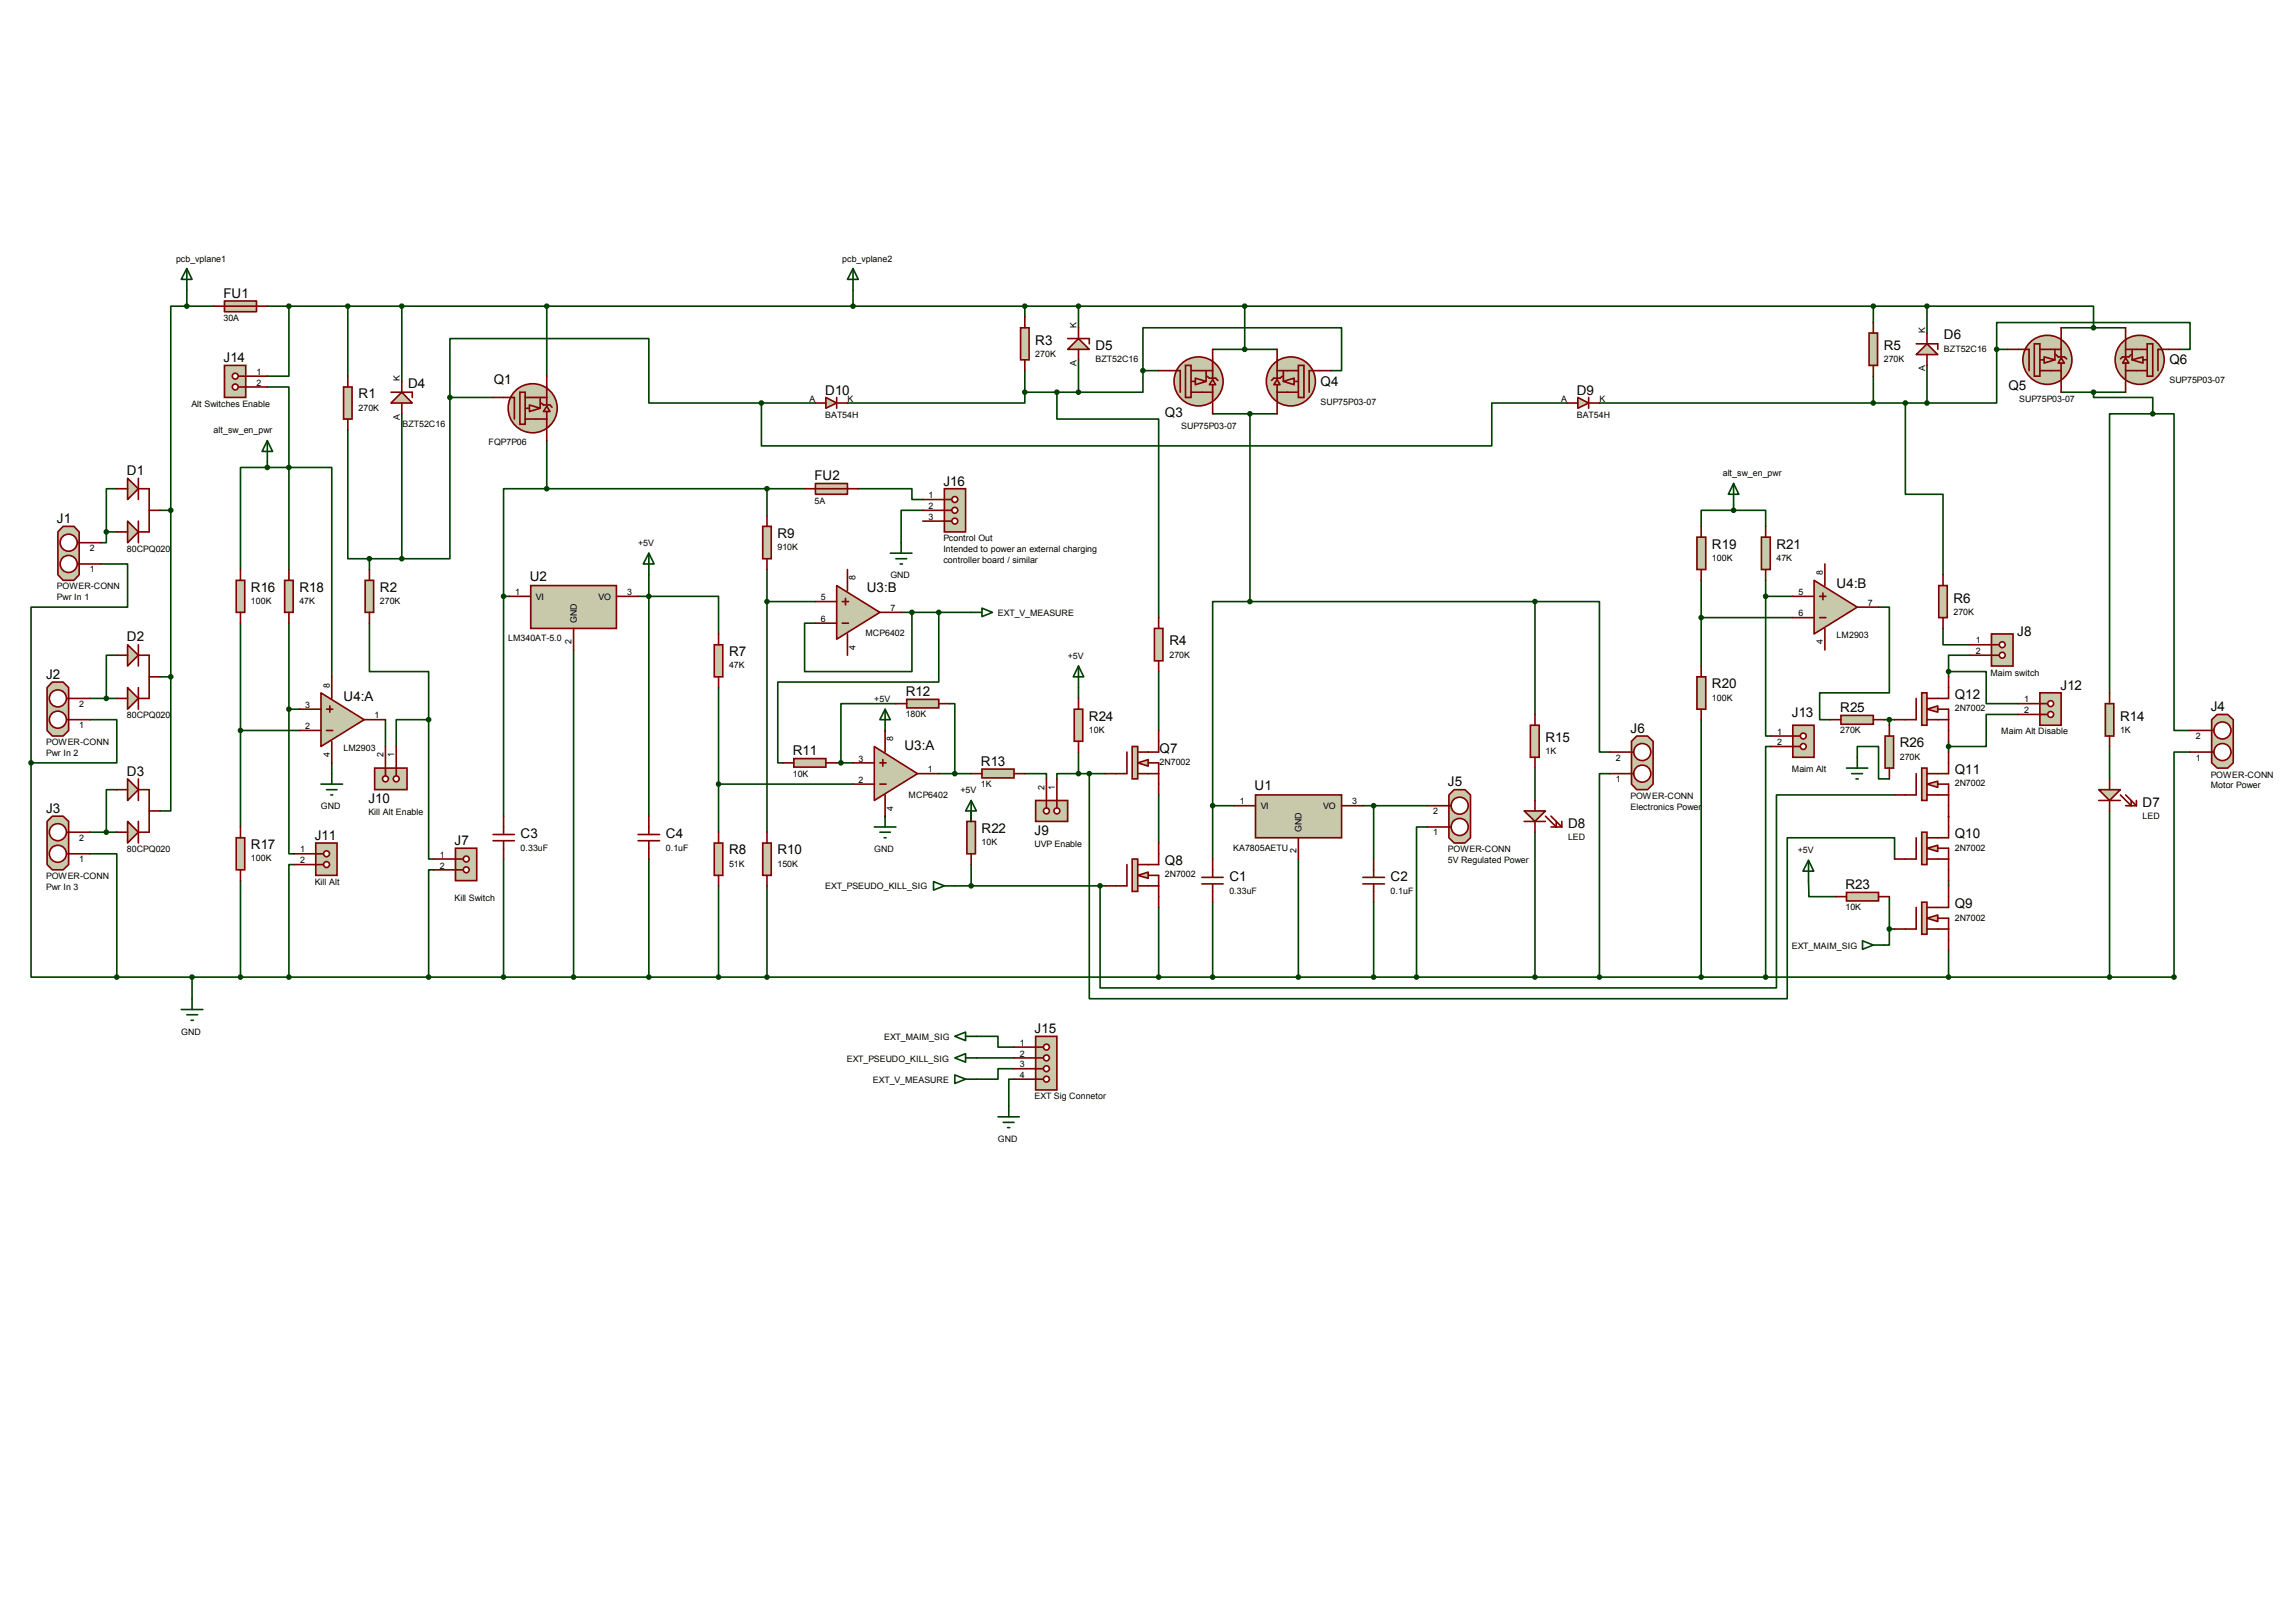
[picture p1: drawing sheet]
<svg xmlns="http://www.w3.org/2000/svg" width="297mm" height="210mm" viewBox="0 0 297 210" stroke-linecap="round" stroke-linejoin="round" font-family="sans-serif">
<defs><g id="words">
<g font-size="1.7">
<text x="28.9" y="38.5">FU1</text>
<text x="28.9" y="46.9">J14</text>
<text x="133.9" y="44.6">R3</text>
<text x="141.7" y="45.3">D5</text>
<text x="243.7" y="45.3">R5</text>
<text x="251.5" y="43.9">D6</text>
<text x="280.7" y="47.2">Q6</text>
<text x="46.4" y="51.6">R1</text>
<text x="52.8" y="50.2">D4</text>
<text x="63.9" y="49.7">Q1</text>
<text x="106.8" y="51.1">D10</text>
<text x="150.7" y="53.9">Q3</text>
<text x="170.9" y="49.9">Q4</text>
<text x="204" y="51.1">D9</text>
<text x="259.8" y="50.5">Q5</text>
<text x="16.4" y="61.5">D1</text>
<text x="105.4" y="62.1">FU2</text>
<text x="122" y="62.9">J16</text>
<text x="7.4" y="67.7">J1</text>
<text x="100.6" y="69.6">R9</text>
<text x="221.5" y="71">R19</text>
<text x="229.8" y="71">R21</text>
<text x="32.5" y="76.6">R16</text>
<text x="38.7" y="76.6">R18</text>
<text x="49.1" y="76.6">R2</text>
<text x="68.5" y="75.2">U2</text>
<text x="112.1" y="76.6">U3:B</text>
<text x="237.6" y="76.1">U4:B</text>
<text x="252.7" y="78">R6</text>
<text x="16.4" y="83">D2</text>
<text x="151.3" y="83.5">R4</text>
<text x="261" y="82.3">J8</text>
<text x="6" y="87.9">J2</text>
<text x="94.3" y="84.9">R7</text>
<text x="221.5" y="89.1">R20</text>
<text x="266.6" y="89.3">J12</text>
<text x="44.4" y="90.7">U4:A</text>
<text x="117.2" y="90.1">R12</text>
<text x="140.9" y="93.3">R24</text>
<text x="210.9" y="94.8">J6</text>
<text x="231.8" y="92.8">J13</text>
<text x="238.1" y="92.2">R25</text>
<text x="252.9" y="90.5">Q12</text>
<text x="274.3" y="93.3">R14</text>
<text x="286" y="92">J4</text>
<text x="16.4" y="100.4">D3</text>
<text x="102.6" y="97.7">R11</text>
<text x="117" y="97.1">U3:A</text>
<text x="126.9" y="99.1">R13</text>
<text x="150" y="97.4">Q7</text>
<text x="187.3" y="101.8">J5</text>
<text x="199.9" y="96.1">R15</text>
<text x="245.8" y="96.7">R26</text>
<text x="252.9" y="100.2">Q11</text>
<text x="6" y="105.2">J3</text>
<text x="47.7" y="103.9">J10</text>
<text x="127" y="107.8">R22</text>
<text x="162.3" y="102.3">U1</text>
<text x="202.9" y="107.1">D8</text>
<text x="277.2" y="104.4">D7</text>
<text x="32.5" y="109.9">R17</text>
<text x="40.7" y="108.7">J11</text>
<text x="58.8" y="109.4">J7</text>
<text x="67.3" y="108.5">C3</text>
<text x="86.1" y="108.5">C4</text>
<text x="94.3" y="110.6">R8</text>
<text x="100.6" y="110.6">R10</text>
<text x="133.9" y="108">J9</text>
<text x="150.7" y="112">Q8</text>
<text x="252.9" y="108.5">Q10</text>
<text x="159" y="114">C1</text>
<text x="179.9" y="114">C2</text>
<text x="238.8" y="115.1">R23</text>
<text x="252.9" y="117.6">Q9</text>
<text x="133.9" y="133.7">J15</text>
</g>
<g font-size="1.1">
<text x="22.8" y="33.9">pcb_vplane1</text>
<text x="109" y="33.9">pcb_vplane2</text>
<text x="28.9" y="41.5">30A</text>
<text x="133.9" y="46.2">270K</text>
<text x="139.3" y="47.3" transform="rotate(-90 139.3 47.3)">A</text>
<text x="139.3" y="42.4" transform="rotate(-90 139.3 42.4)">K</text>
<text x="141.7" y="46.9">BZT52C16</text>
<text x="243.7" y="46.9">270K</text>
<text x="249" y="43.1" transform="rotate(-90 249 43.1)">K</text>
<text x="251.5" y="45.5">BZT52C16</text>
<text x="24.8" y="52.7">Alt Switches Enable</text>
<text x="33.2" y="48.5">1</text>
<text x="33.2" y="49.9">2</text>
<text x="46.4" y="53.1">270K</text>
<text x="51.7" y="49.4" transform="rotate(-90 51.7 49.4)">K</text>
<text x="104.7" y="52">A</text>
<text x="109.6" y="52">K</text>
<text x="170.9" y="52.4">SUP75P03-07</text>
<text x="202" y="52">A</text>
<text x="206.9" y="52">K</text>
<text x="249" y="48" transform="rotate(-90 249 48)">A</text>
<text x="261.2" y="52">SUP75P03-07</text>
<text x="280.7" y="49.6">SUP75P03-07</text>
<text x="27.6" y="56.1">alt_sw_en_pwr</text>
<text x="51.7" y="54.3" transform="rotate(-90 51.7 54.3)">A</text>
<text x="52.1" y="55.2">BZT52C16</text>
<text x="63.2" y="57.6">FQP7P06</text>
<text x="106.8" y="54.1">BAT54H</text>
<text x="152.8" y="55.5">SUP75P03-07</text>
<text x="204" y="54.1">BAT54H</text>
<text x="105.4" y="65.2">5A</text>
<text x="120.1" y="64.5">1</text>
<text x="120.1" y="65.9">2</text>
<text x="222.9" y="61.6">alt_sw_en_pwr</text>
<text x="11.6" y="71.3">2</text>
<text x="16.4" y="71.4">80CPQ020</text>
<text x="82.5" y="70.7">+5V</text>
<text x="100.6" y="71.2">910K</text>
<text x="120.1" y="67.3">3</text>
<text x="122" y="70">Pcontrol Out</text>
<text x="122" y="71.4">Intended to power an external charging</text>
<text x="7.4" y="76.3">POWER-CONN</text>
<text x="7.4" y="77.7">Pwr In 1</text>
<text x="11.6" y="74.1">1</text>
<text x="66.6" y="77">1</text>
<text x="69.3" y="77.6">VI</text>
<text x="77.4" y="77.6">VO</text>
<text x="81.1" y="77">3</text>
<text x="106.2" y="77.7">5</text>
<text x="110.7" y="75.1" transform="rotate(-90 110.7 75.1)">8</text>
<text x="115.2" y="74.8">GND</text>
<text x="122" y="72.8">controller board / similar</text>
<text x="221.5" y="72.6">100K</text>
<text x="229.8" y="72.6">47K</text>
<text x="232.7" y="77">5</text>
<text x="235.8" y="74.4" transform="rotate(-90 235.8 74.4)">8</text>
<text x="32.5" y="78.1">100K</text>
<text x="38.7" y="78.1">47K</text>
<text x="49.1" y="78.1">270K</text>
<text x="65.7" y="83">LM340AT-5.0</text>
<text x="74" y="83.4" transform="rotate(-90 74 83.4)">2</text>
<text x="74.6" y="80.6" transform="rotate(-90 74.6 80.6)">GND</text>
<text x="106.2" y="80.5">6</text>
<text x="112" y="82.3">MCP6402</text>
<text x="115.2" y="79.1">7</text>
<text x="129.1" y="79.7">EXT_V_MEASURE</text>
<text x="232.7" y="79.8">6</text>
<text x="235.8" y="83.4" transform="rotate(-90 235.8 83.4)">4</text>
<text x="237.6" y="82.5">LM2903</text>
<text x="241.6" y="78.4">7</text>
<text x="252.7" y="79.5">270K</text>
<text x="255.6" y="83.3">1</text>
<text x="42.7" y="89" transform="rotate(-90 42.7 89)">8</text>
<text x="94.3" y="86.5">47K</text>
<text x="110.7" y="84.1" transform="rotate(-90 110.7 84.1)">4</text>
<text x="138.1" y="85.3">+5V</text>
<text x="151.3" y="85.1">270K</text>
<text x="255.6" y="84.6">2</text>
<text x="257.5" y="87.4">Maim switch</text>
<text x="10.2" y="94.2">1</text>
<text x="10.2" y="91.5">2</text>
<text x="16.4" y="93">80CPQ020</text>
<text x="39.5" y="91.6">3</text>
<text x="39.5" y="94.4">2</text>
<text x="48.5" y="93">1</text>
<text x="113.1" y="90.8">+5V</text>
<text x="115.6" y="95.9" transform="rotate(-90 115.6 95.9)">8</text>
<text x="117.2" y="92.8">180K</text>
<text x="140.9" y="94.8">10K</text>
<text x="221.5" y="90.7">100K</text>
<text x="229.9" y="95.1">1</text>
<text x="238.1" y="94.9">270K</text>
<text x="252.9" y="92.1">2N7002</text>
<text x="258.9" y="95">Maim Alt Disable</text>
<text x="261.9" y="90.9">1</text>
<text x="261.9" y="92.3">2</text>
<text x="274.3" y="94.8">1K</text>
<text x="284.1" y="95.6">2</text>
<text x="6" y="96.4">POWER-CONN</text>
<text x="6" y="97.8">Pwr In 2</text>
<text x="42.7" y="98" transform="rotate(-90 42.7 98)">4</text>
<text x="44.4" y="97.2">LM2903</text>
<text x="49.6" y="98" transform="rotate(-90 49.6 98)">2</text>
<text x="51" y="98" transform="rotate(-90 51 98)">1</text>
<text x="102.6" y="100.5">10K</text>
<text x="111.1" y="98.6">3</text>
<text x="111.1" y="101.3">2</text>
<text x="120.1" y="99.9">1</text>
<text x="126.9" y="101.9">1K</text>
<text x="150" y="99">2N7002</text>
<text x="199.9" y="97.6">1K</text>
<text x="209" y="101.2">1</text>
<text x="209" y="98.4">2</text>
<text x="229.9" y="96.4">2</text>
<text x="231.8" y="99.9">Maim Alt</text>
<text x="245.8" y="98.3">270K</text>
<text x="252.9" y="101.8">2N7002</text>
<text x="284.1" y="98.4">1</text>
<text x="286" y="100.6">POWER-CONN</text>
<text x="41.5" y="104.7">GND</text>
<text x="47.7" y="105.5">Kill Alt Enable</text>
<text x="115.6" y="104.9" transform="rotate(-90 115.6 104.9)">4</text>
<text x="117.6" y="103.3">MCP6402</text>
<text x="124.2" y="102.7">+5V</text>
<text x="135.1" y="102.2" transform="rotate(-90 135.1 102.2)">2</text>
<text x="136.5" y="102.2" transform="rotate(-90 136.5 102.2)">1</text>
<text x="160.4" y="104.1">1</text>
<text x="163.1" y="104.7">VI</text>
<text x="168.4" y="107.7" transform="rotate(-90 168.4 107.7)">GND</text>
<text x="171.2" y="104.7">VO</text>
<text x="174.9" y="104.1">3</text>
<text x="185.4" y="105.4">2</text>
<text x="210.9" y="103.4">POWER-CONN</text>
<text x="210.9" y="104.8">Electronics Power</text>
<text x="277.2" y="106">LED</text>
<text x="286" y="102">Motor Power</text>
<text x="6" y="113.8">POWER-CONN</text>
<text x="10.2" y="111.6">1</text>
<text x="10.2" y="108.8">2</text>
<text x="16.4" y="110.3">80CPQ020</text>
<text x="32.5" y="111.5">100K</text>
<text x="38.8" y="110.3">1</text>
<text x="38.8" y="111.7">2</text>
<text x="56.9" y="111">1</text>
<text x="56.9" y="112.4">2</text>
<text x="67.3" y="110.1">0.33uF</text>
<text x="86.1" y="110.1">0.1uF</text>
<text x="94.3" y="112.2">51K</text>
<text x="100.6" y="112.2">150K</text>
<text x="113.1" y="110.2">GND</text>
<text x="127" y="109.4">10K</text>
<text x="133.9" y="109.6">UVP Enable</text>
<text x="150.7" y="113.5">2N7002</text>
<text x="159.6" y="110.1">KA7805AETU</text>
<text x="167.7" y="110.4" transform="rotate(-90 167.7 110.4)">2</text>
<text x="185.4" y="108.1">1</text>
<text x="187.3" y="110.3">POWER-CONN</text>
<text x="187.3" y="111.7">5V Regulated Power</text>
<text x="202.9" y="108.7">LED</text>
<text x="232.6" y="110.4">+5V</text>
<text x="252.9" y="110.1">2N7002</text>
<text x="6" y="115.2">Pwr In 3</text>
<text x="40.7" y="114.5">Kill Alt</text>
<text x="58.8" y="116.5">Kill Switch</text>
<text x="106.8" y="115.1">EXT_PSEUDO_KILL_SIG</text>
<text x="159" y="115.7">0.33uF</text>
<text x="179.9" y="115.7">0.1uF</text>
<text x="238.8" y="117.8">10K</text>
<text x="252.9" y="119.1">2N7002</text>
<text x="231.8" y="122.8">EXT_MAIM_SIG</text>
<text x="23.4" y="133.9">GND</text>
<text x="109.6" y="137.4">EXT_PSEUDO_KILL_SIG</text>
<text x="114.4" y="134.6">EXT_MAIM_SIG</text>
<text x="131.9" y="135.3">1</text>
<text x="131.9" y="136.7">2</text>
<text x="112.9" y="140.1">EXT_V_MEASURE</text>
<text x="131.9" y="138.1">3</text>
<text x="131.9" y="139.5">4</text>
<text x="133.9" y="142.3">EXT Sig Connetor</text>
<text x="129.1" y="147.8">GND</text>
</g>
</g></defs>
<g fill="none" stroke="#004000" stroke-width=".21">
<path d="M24.2 39.6h-2.1v26.4M24.2 39.6h3.4M24.2 37.5v2.1M34.6 39.6h214.7M37.4 39.6v9.1h-2.8M45 39.6v9.1M52 39.6v9.8M70.7 39.6v9.1M110.4 37.5v2.1M132.6 39.6v1.4M139.5 39.6v2.8M161 39.6v5.6"/>
<path d="M242.4 39.6v2.1M249.3 39.6h21.5v2.8M249.3 39.6v3.5M34.6 50.1h2.8v10.4M34.6 59.8v.7M45 55.6v16.7h2.8M52 53.6v18.7M58.2 51.4v20.9h-6.2M58.2 51.4v-7.6h25.7v8.4h14.6M58.2 51.4h5.6M70.7 57v6.2M98.5 52.2v5.5h94.5v-5.5h9.7"/>
<path d="M98.5 52.2h7M132.6 50.8v1.4h-23M132.6 48v2.8M132.6 50.8h6.9M136.7 50.8v3.4h13.2v25.7M139.5 46.6v4.2M147.9 48v-5.6h25.7v5.6h-1.4M147.9 48v2.8h-8.4M147.9 48h2M156.9 45.2h8.3M156.9 53.6h8.3M161.7 53.6v24.3"/>
<path d="M206.9 52.2h42.4M242.4 48.7v3.5M246.5 52.2v11.8h4.9v10.4M249.3 47.3v4.9M258.3 45.2v-3.5h25v3.5h-1.3M258.3 45.2v7h-9M258.3 45.2h1.4M266.7 42.4h8.3M266.7 50.8h8.3M270.8 50.8v.6h7.7v2.2M278.5 53.6h-5.6v36.1M278.5 53.6h2.8v40.9h2"/>
<path d="M13 73h3.5v5.6h-12.5v20.1M13.8 68.8v1.4h-.8M13.8 68.8h1.3M15.1 63.2h-1.3v5.6M20.7 66h1.4M22.1 66v21.6M34.6 60.5h-3.5v13.2M34.6 60.5h2.8M37.4 60.5h5.5v27.1M37.4 60.5v13.2M47.8 72.3v1.4M47.8 72.3h4.2"/>
<path d="M65.1 77.2h.8M65.1 77.2v28.4M70.7 63.2h-5.6v14M70.7 63.2h33.4M82.5 77.2h10.5v4.8M83.9 74.4v31.2M99.2 63.2v3.6M99.2 73.7v34M99.2 77.9h6.3M111 63.2h7v1.4h1.4M116.6 79.2h9M118 79.2v7.7h-13.9v-6.3h1.4"/>
<path d="M119.4 66h-2.8v4.2M121.5 79.2v9.1h-20.9v10.4h.7M161.7 77.9h-4.8v26.4M161.7 77.9h36.9M198.6 77.9h8.3v19.4h1.4M198.6 77.9v14.6M220.1 75.1v11.1M220.1 79.9h11.8M224.3 66h-4.2v2.1M224.3 66h4.1v2.1M224.3 65.4v.6M228.4 77.2v18h.7"/>
<path d="M228.4 77.2h3.5M228.4 75.1v2.1M243 78.6h1.4v11.1h-9v3.4h1.4M4 98.7v27.7h11.1M11.6 93.1h3.5v5.6h-11.1M11.6 90.4h3.5M15.1 84.8h-1.3v5.6M20.7 87.6h1.4M22.1 87.6v17.3h-1.4M31.1 80.6v26.4M31.1 94.5h7.7M37.4 91.8v18.7h.7"/>
<path d="M37.4 80.6v11.2M37.4 91.8h1.4M42.9 98.7v1.4M47.8 80.6v6.3h7.7v6.2M49.9 93.1v3.5M55.5 93.1v18.1h.6M55.5 93.1h-4.2v3.5M74.2 84.1v42.3M93 89v18.7M108.2 98.7h2.2M114.5 94.5h.1M115.9 91.1h-7.1v7.6"/>
<path d="M122.8 91.1h.7v9M139.5 89v1.4M139.5 97.3v2.8M149.9 86.9v7.6M198.6 99.4v4.2M220.1 93.1v33.3M229.1 96.6h-.7v29.8M240.3 98v-1.4h2.7v4.2h1.4M243.8 93.1h1.3M244.4 93.1v.8M251.4 81.3v2.1h3.4M252.1 86.9h4.9v4.2h4.1"/>
<path d="M252.1 86.9v.7M252.1 95.9v1.4M254.8 84.8h-2.7v2.1M261.1 92.5h-4.1v4.1h-4.9M272.9 96.6v4.2M283.3 97.3h-2v29.1h-266.2M11.6 110.5h3.5v15.9M11.6 107.7h3.5M15.1 102.2h-1.3v5.5M31.1 114v12.4M38.1 111.9h-.7v14.5M56.1 112.6h-.6v13.8"/>
<path d="M65.1 111.2v15.2M83.9 111.2v15.2M93 114.6v11.8M93 101.5h17.4M99.2 114.6v11.8M114.5 105.6h.1M121.5 100.1h4.1M123.5 114.6h19.5M125.6 104.9v1.4M125.6 111.9v2.7M132.6 100.1h2.8v.7M139.5 100.1h-2.8v.7"/>
<path d="M139.5 100.1h3.5M140.9 100.1v29.1h90.3v-20.8h13.9v2.8M149.9 102.9v6.2M149.9 117.4v9M156.9 104.3h2.7M156.9 104.3v6.9M156.9 116.8v9.6M168 111.2v15.2M176.3 104.3h8.4M177.7 104.3v6.9M177.7 116.8v9.6M184.7 107h-1.4v19.4"/>
<path d="M198.6 107.7v18.7M208.3 100.1h-1.4v26.3M234 114.1v1.9h3.5M244.4 116v4.2M245.1 102.9h-15.3v24.9h-87.5v-13.2M252.1 105.6h.1M252.1 114v.6M272.9 104.9v21.5M23.4 130.6h2.8M24.2 131.3h1.4M24.7 132h.3M24.8 126.4v4.2"/>
<path d="M126.3 134.1h2.8v1.4h2.1M126.3 136.9h4.9M131.2 138.3h-2.1v1.4h-2.8M131.2 139.7h-.7v3.4M244.4 120.2v2.1h-.6M244.4 120.2h.7M252.1 123v3.4"/>
</g>
<path d="M149.3 81.3h1.1v4.2h-1.1z" fill="#c8c8aa"/>
<path d="M149.9 79.9v1.4M149.3 81.3h1.1v4.2h-1.1zM149.9 85.5v1.4" fill="none" stroke="#800000" stroke-width=".21"/>
<path d="M272.4 91.1h1.1v4.1h-1.1z" fill="#c8c8aa"/>
<path d="M272.4 91.1h1.1v4.1h-1.1zM272.9 89.7v1.4M272.9 95.2v1.4" fill="none" stroke="#800000" stroke-width=".21"/>
<path d="M271.5 102.2h2.8l-1.4 1.4z" fill="#c8c8aa"/>
<path d="M271.5 102.2h2.8l-1.4 1.4zM271.5 103.6h2.8M272.9 100.8v1.4M272.9 103.6v1.3M274.3 102.9l1.4 1.4v-.7M275 102.9l1.4 1.4M275 104.3h1.4M276.4 103.6v.7" fill="none" stroke="#800000" stroke-width=".21"/>
<path d="M132 42.4h1.1v4.2h-1.1z" fill="#c8c8aa"/>
<path d="M132 42.4h1.1v4.2h-1.1zM132.6 41v1.4M132.6 46.6v1.4" fill="none" stroke="#800000" stroke-width=".21"/>
<path d="M29 38.9h4.2v1.4h-4.2z" fill="#c8c8aa"/>
<path d="M27.6 39.6h7M29 38.9h4.2v1.4h-4.2z" fill="none" stroke="#800000" stroke-width=".21"/>
<circle cx="22.1" cy="66" r=".26" fill="#004000"/>
<circle cx="22.1" cy="66" r=".26" fill="none" stroke="#004000" stroke-width=".21"/>
<path d="M241.8 43.1h1.1v4.2h-1.1z" fill="#c8c8aa"/>
<path d="M241.8 43.1h1.1v4.2h-1.1zM242.4 41.7v1.4M242.4 47.3v1.4" fill="none" stroke="#800000" stroke-width=".21"/>
<path d="M250.8 75.8h1.1v4.1h-1.1z" fill="#c8c8aa"/>
<path d="M250.8 75.8h1.1v4.1h-1.1zM251.4 74.4v1.4M251.4 79.9v1.4" fill="none" stroke="#800000" stroke-width=".21"/>
<path d="M257.6 82h2.8v4.2h-2.8z" fill="#c8c8aa"/>
<path d="M257.6 82h2.8v4.2h-2.8zM257.6 83.4h1" fill="none" stroke="#800000" stroke-width=".21"/>
<circle cx="259" cy="83.4" r=".38" fill="#fff"/>
<g fill="none" stroke="#800000" stroke-width=".21">
<path d="M257.6 84.8h1"/>
<circle cx="259" cy="83.4" r=".38"/>
</g>
<circle cx="259" cy="84.8" r=".38" fill="#fff"/>
<g fill="none" stroke="#800000" stroke-width=".21">
<path d="M254.8 83.4h2.8M254.8 84.8h2.8"/>
<circle cx="259" cy="84.8" r=".38"/>
</g>
<circle cx="242.4" cy="39.6" r=".26" fill="#004000"/>
<circle cx="242.4" cy="39.6" r=".26" fill="none" stroke="#004000" stroke-width=".21"/>
<circle cx="272.9" cy="126.5" r=".26" fill="#004000"/>
<circle cx="272.9" cy="126.5" r=".26" fill="none" stroke="#004000" stroke-width=".21"/>
<circle cx="278.5" cy="53.6" r=".26" fill="#004000"/>
<circle cx="278.5" cy="53.6" r=".26" fill="none" stroke="#004000" stroke-width=".21"/>
<circle cx="281.3" cy="126.5" r=".26" fill="#004000"/>
<circle cx="281.3" cy="126.5" r=".26" fill="none" stroke="#004000" stroke-width=".21"/>
<circle cx="264.9" cy="46.6" r="3.2" fill="#c8c8aa"/>
<circle cx="264.9" cy="46.6" r="3.2" fill="none" stroke="#800000" stroke-width=".21"/>
<path d="M264.5 46.2l1.3 .4-1.3 .4z" fill="#c8c8aa"/>
<path d="M264.5 46.2l1.3 .4-1.3 .4z" fill="none" stroke="#800000" stroke-width=".21"/>
<path d="M263.2 44.5h.7v4.2h-.7z" fill="#c8c8aa"/>
<path d="M261.1 45.2h1.4v2.8M263.2 44.5h.7v4.2h-.7zM263.9 45.2h2.8M263.9 48h2.8M263.9 46.6h.6M265.8 45.2v1.4" fill="none" stroke="#800000" stroke-width=".21"/>
<path d="M266.7 46.3l.4 .7h-.8z" fill="#c8c8aa"/>
<path d="M259.7 45.2h1.4M266 45.9l.3 .3h.8l.3 .2M266.7 46.3l.4 .7h-.8zM266.7 42.4v3.8M266.7 47v2.2M266.7 49.4v1.4" fill="none" stroke="#800000" stroke-width=".21"/>
<circle cx="276.8" cy="46.6" r="3.2" fill="#c8c8aa"/>
<circle cx="276.8" cy="46.6" r="3.2" fill="none" stroke="#800000" stroke-width=".21"/>
<path d="M275.8 46.6l1.4-.4v.8z" fill="#c8c8aa"/>
<path d="M275.8 46.6l1.4-.4v.8z" fill="none" stroke="#800000" stroke-width=".21"/>
<path d="M277.8 44.5h.7v4.2h-.7z" fill="#c8c8aa"/>
<path d="M275 45.2h2.8M275 48h2.8M275.8 45.2v1.4M277.2 46.6h.6M277.8 44.5h.7v4.2h-.7zM280.6 45.2h-1.4v2.8" fill="none" stroke="#800000" stroke-width=".21"/>
<path d="M275 46.3l.4 .7h-.8z" fill="#c8c8aa"/>
<path d="M275 46.3l.4 .7h-.8zM275 42.4v3.8M275 47v2.2M275 49.4v1.4M275.7 45.9l-.3 .3h-.8l-.3 .2M280.6 45.2h1.4" fill="none" stroke="#800000" stroke-width=".21"/>
<circle cx="167" cy="49.4" r="3.2" fill="#c8c8aa"/>
<circle cx="167" cy="49.4" r="3.2" fill="none" stroke="#800000" stroke-width=".21"/>
<path d="M166 49.4l1.4-.5v.9z" fill="#c8c8aa"/>
<path d="M166 49.4l1.4-.5v.9z" fill="none" stroke="#800000" stroke-width=".21"/>
<path d="M168 47.3h.7v4.1h-.7z" fill="#c8c8aa"/>
<path d="M165.2 48h2.8M165.2 50.8h2.8M166 48v1.4M167.4 49.4h.6M168 47.3h.7v4.1h-.7zM170.8 48h-1.4v2.8" fill="none" stroke="#800000" stroke-width=".21"/>
<path d="M165.2 49.1l.4 .7h-.8z" fill="#c8c8aa"/>
<path d="M165.2 49.1l.4 .7h-.8zM165.2 45.2v3.7M165.2 49.8v2.2M165.2 52.2v1.4M165.9 48.7l-.3 .2h-.8l-.3 .3M170.8 48h1.4" fill="none" stroke="#800000" stroke-width=".21"/>
<circle cx="155.1" cy="49.4" r="3.2" fill="#c8c8aa"/>
<circle cx="155.1" cy="49.4" r="3.2" fill="none" stroke="#800000" stroke-width=".21"/>
<path d="M154.6 48.9l1.4 .5-1.4 .4z" fill="#c8c8aa"/>
<path d="M154.6 48.9l1.4 .5-1.4 .4z" fill="none" stroke="#800000" stroke-width=".21"/>
<path d="M153.4 47.3h.7v4.1h-.7z" fill="#c8c8aa"/>
<path d="M151.3 48h1.4v2.8M153.4 47.3h.7v4.1h-.7zM154.1 48h2.8M154.1 50.8h2.8M154.1 49.4h.5M156 48v1.4" fill="none" stroke="#800000" stroke-width=".21"/>
<path d="M156.9 49.1l.4 .7h-.8z" fill="#c8c8aa"/>
<path d="M149.9 48h1.4M156.2 48.7l.3 .2h.8l.3 .3M156.9 49.1l.4 .7h-.8zM156.9 45.2v3.7M156.9 49.8v2.2M156.9 52.2v1.4" fill="none" stroke="#800000" stroke-width=".21"/>
<circle cx="132.6" cy="39.6" r=".26" fill="#004000"/>
<circle cx="132.6" cy="39.6" r=".26" fill="none" stroke="#004000" stroke-width=".21"/>
<circle cx="147.9" cy="48" r=".26" fill="#004000"/>
<circle cx="147.9" cy="48" r=".26" fill="none" stroke="#004000" stroke-width=".21"/>
<circle cx="258.3" cy="45.2" r=".26" fill="#004000"/>
<circle cx="258.3" cy="45.2" r=".26" fill="none" stroke="#004000" stroke-width=".21"/>
<circle cx="13.8" cy="68.8" r=".26" fill="#004000"/>
<circle cx="13.8" cy="68.8" r=".26" fill="none" stroke="#004000" stroke-width=".21"/>
<path d="M16.5 61.9l1.4 1.3-1.4 1.4z" fill="#c8c8aa"/>
<path d="M16.5 61.9l1.4 1.3-1.4 1.4zM17.9 61.9v2.7" fill="none" stroke="#800000" stroke-width=".21"/>
<path d="M16.5 67.4l1.4 1.4-1.4 1.4z" fill="#c8c8aa"/>
<path d="M15.1 68.8h1.4M15.1 63.2h1.4M16.5 67.4l1.4 1.4-1.4 1.4zM17.9 67.4v2.8M17.9 63.2h1.4v5.6h-1.4M19.3 66h1.4" fill="none" stroke="#800000" stroke-width=".21"/>
<path d="M16.5 83.4l1.4 1.4-1.4 1.4z" fill="#c8c8aa"/>
<path d="M16.5 83.4l1.4 1.4-1.4 1.4zM17.9 83.4v2.8" fill="none" stroke="#800000" stroke-width=".21"/>
<path d="M16.5 89l1.4 1.4-1.4 1.4z" fill="#c8c8aa"/>
<path d="M15.1 90.4h1.4M15.1 84.8h1.4M16.5 89l1.4 1.4-1.4 1.4zM17.9 89v2.8M17.9 84.8h1.4v5.6h-1.4M19.3 87.6h1.4" fill="none" stroke="#800000" stroke-width=".21"/>
<circle cx="13.8" cy="90.4" r=".26" fill="#004000"/>
<circle cx="13.8" cy="90.4" r=".26" fill="none" stroke="#004000" stroke-width=".21"/>
<path d="M147.2 98.7l1.3-.4v.8z" fill="#c8c8aa"/>
<path d="M147.2 98.7l1.3-.4v.8z" fill="none" stroke="#800000" stroke-width=".21"/>
<path d="M146.5 96.6h.7v4.2h-.7z" fill="#c8c8aa"/>
<path d="M145.8 97.3v2.8h-2.8M146.5 96.6h.7v4.2h-.7zM148.5 98.7h1.4v4.2M149.9 94.5v2.8h-2.7M147.2 100.1h2.7" fill="none" stroke="#800000" stroke-width=".21"/>
<circle cx="161" cy="45.2" r=".26" fill="#004000"/>
<circle cx="161" cy="45.2" r=".26" fill="none" stroke="#004000" stroke-width=".21"/>
<circle cx="270.8" cy="42.4" r=".26" fill="#004000"/>
<circle cx="270.8" cy="42.4" r=".26" fill="none" stroke="#004000" stroke-width=".21"/>
<circle cx="270.8" cy="50.8" r=".26" fill="#004000"/>
<circle cx="270.8" cy="50.8" r=".26" fill="none" stroke="#004000" stroke-width=".21"/>
<circle cx="24.8" cy="126.5" r=".26" fill="#004000"/>
<circle cx="24.8" cy="126.5" r=".26" fill="none" stroke="#004000" stroke-width=".21"/>
<circle cx="136.7" cy="50.8" r=".26" fill="#004000"/>
<circle cx="136.7" cy="50.8" r=".26" fill="none" stroke="#004000" stroke-width=".21"/>
<circle cx="246.5" cy="52.2" r=".26" fill="#004000"/>
<circle cx="246.5" cy="52.2" r=".26" fill="none" stroke="#004000" stroke-width=".21"/>
<path d="M16.5 100.8l1.4 1.4-1.4 1.4z" fill="#c8c8aa"/>
<path d="M16.5 100.8l1.4 1.4-1.4 1.4zM17.9 100.8v2.8" fill="none" stroke="#800000" stroke-width=".21"/>
<path d="M16.5 106.3l1.4 1.4-1.4 1.4z" fill="#c8c8aa"/>
<path d="M15.1 107.7h1.4M15.1 102.2h1.4M16.5 106.3l1.4 1.4-1.4 1.4zM17.9 106.3v2.8M17.9 102.2h1.4v5.5h-1.4M19.3 104.9h1.4" fill="none" stroke="#800000" stroke-width=".21"/>
<circle cx="22.1" cy="87.6" r=".26" fill="#004000"/>
<circle cx="22.1" cy="87.6" r=".26" fill="none" stroke="#004000" stroke-width=".21"/>
<circle cx="13.8" cy="107.7" r=".26" fill="#004000"/>
<circle cx="13.8" cy="107.7" r=".26" fill="none" stroke="#004000" stroke-width=".21"/>
<circle cx="15.1" cy="126.5" r=".26" fill="#004000"/>
<circle cx="15.1" cy="126.5" r=".26" fill="none" stroke="#004000" stroke-width=".21"/>
<path d="M68.7 75.8h11.1v5.5h-11.1z" fill="#c8c8aa"/>
<path d="M65.9 77.2h2.8M68.7 75.8h11.1v5.5h-11.1zM79.8 77.2h2.7M74.2 81.3v2.8" fill="none" stroke="#800000" stroke-width=".21"/>
<circle cx="74.2" cy="126.5" r=".26" fill="#004000"/>
<circle cx="74.2" cy="126.5" r=".26" fill="none" stroke="#004000" stroke-width=".21"/>
<path d="M63.8 108.8h2.7M63.8 108h2.7M65.1 105.6v2.4M65.1 108.8v2.4M82.5 108.8h2.8M82.5 108h2.8M83.9 105.6v2.4M83.9 108.8v2.4" fill="none" stroke="#800000" stroke-width=".21"/>
<circle cx="83.9" cy="126.5" r=".26" fill="#004000"/>
<circle cx="83.9" cy="126.5" r=".26" fill="none" stroke="#004000" stroke-width=".21"/>
<circle cx="83.9" cy="77.2" r=".26" fill="#004000"/>
<circle cx="83.9" cy="77.2" r=".26" fill="none" stroke="#004000" stroke-width=".21"/>
<circle cx="93" cy="126.5" r=".26" fill="#004000"/>
<circle cx="93" cy="126.5" r=".26" fill="none" stroke="#004000" stroke-width=".21"/>
<circle cx="99.2" cy="126.5" r=".26" fill="#004000"/>
<g fill="none" stroke="#004000" stroke-width=".21">
<path d="M83.9 71.6l.7 1.4h-1.4zM83.9 71.6v2.8M114.5 91.8l.7 1.3h-1.4zM114.5 91.8v2.7M113.1 107h2.8M113.8 107.7h1.4M114.4 108.4h.2M114.5 105.6v1.4"/>
<circle cx="99.2" cy="126.5" r=".26"/>
</g>
<path d="M92.4 109.1h1.1v4.2h-1.1z" fill="#c8c8aa"/>
<path d="M92.4 109.1h1.1v4.2h-1.1zM93 107.7v1.4M93 113.3v1.3" fill="none" stroke="#800000" stroke-width=".21"/>
<path d="M92.4 83.4h1.1v4.2h-1.1z" fill="#c8c8aa"/>
<path d="M92.4 83.4h1.1v4.2h-1.1zM93 82v1.4M93 87.6v1.4" fill="none" stroke="#800000" stroke-width=".21"/>
<path d="M98.7 109.1h1.1v4.2h-1.1z" fill="#c8c8aa"/>
<path d="M98.7 109.1h1.1v4.2h-1.1zM99.2 107.7v1.4M99.2 113.3v1.3" fill="none" stroke="#800000" stroke-width=".21"/>
<path d="M98.7 68.1h1.1v4.2h-1.1z" fill="#c8c8aa"/>
<path d="M98.7 68.1h1.1v4.2h-1.1zM99.2 66.8v1.3M99.2 72.3v1.4" fill="none" stroke="#800000" stroke-width=".21"/>
<path d="M134 103.6h4.1v2.7h-4.1z" fill="#c8c8aa"/>
<path d="M134 103.6h4.1v2.7h-4.1zM136.7 103.6v1" fill="none" stroke="#800000" stroke-width=".21"/>
<circle cx="136.7" cy="104.9" r=".38" fill="#fff"/>
<g fill="none" stroke="#800000" stroke-width=".21">
<path d="M135.4 103.6v1"/>
<circle cx="136.7" cy="104.9" r=".38"/>
</g>
<circle cx="135.4" cy="104.9" r=".38" fill="#fff"/>
<g fill="none" stroke="#800000" stroke-width=".21">
<path d="M135.4 100.8v2.8M136.7 100.8v2.8"/>
<circle cx="135.4" cy="104.9" r=".38"/>
</g>
<circle cx="68.9" cy="52.8" r="3.2" fill="#c8c8aa"/>
<circle cx="68.9" cy="52.8" r="3.2" fill="none" stroke="#800000" stroke-width=".21"/>
<path d="M68.5 52.4l1.4 .4-1.4 .5z" fill="#c8c8aa"/>
<path d="M68.5 52.4l1.4 .4-1.4 .5z" fill="none" stroke="#800000" stroke-width=".21"/>
<path d="M67.3 50.8h.6v4.1h-.6z" fill="#c8c8aa"/>
<path d="M65.1 51.4h1.4v2.8M67.3 50.8h.6v4.1h-.6zM67.9 51.4h2.8M67.9 54.2h2.8M67.9 52.8h.6M69.9 51.4v1.4" fill="none" stroke="#800000" stroke-width=".21"/>
<path d="M70.7 52.6l.5 .7h-.9z" fill="#c8c8aa"/>
<path d="M63.8 51.4h1.3M70 52.2l.3 .2h.9l.2 .3M70.7 52.6l.5 .7h-.9zM70.7 48.7v3.7M70.7 53.3v2.2M70.7 55.6v1.4" fill="none" stroke="#800000" stroke-width=".21"/>
<path d="M44.4 50.1h1.1v4.1h-1.1z" fill="#c8c8aa"/>
<path d="M44.4 50.1h1.1v4.1h-1.1zM45 48.7v1.4M45 54.2v1.4" fill="none" stroke="#800000" stroke-width=".21"/>
<path d="M47.2 75.1h1.1v4.1h-1.1z" fill="#c8c8aa"/>
<path d="M47.2 75.1h1.1v4.1h-1.1zM47.8 73.7v1.4M47.8 79.2v1.4" fill="none" stroke="#800000" stroke-width=".21"/>
<circle cx="45" cy="39.6" r=".26" fill="#004000"/>
<circle cx="45" cy="39.6" r=".26" fill="none" stroke="#004000" stroke-width=".21"/>
<circle cx="47.8" cy="72.3" r=".26" fill="#004000"/>
<circle cx="47.8" cy="72.3" r=".26" fill="none" stroke="#004000" stroke-width=".21"/>
<path d="M58.9 109.8h2.8v4.2h-2.8z" fill="#c8c8aa"/>
<path d="M58.9 109.8h2.8v4.2h-2.8zM58.9 111.2h1" fill="none" stroke="#800000" stroke-width=".21"/>
<circle cx="60.3" cy="111.2" r=".38" fill="#fff"/>
<g fill="none" stroke="#800000" stroke-width=".21">
<path d="M58.9 112.6h1"/>
<circle cx="60.3" cy="111.2" r=".38"/>
</g>
<circle cx="60.3" cy="112.6" r=".38" fill="#fff"/>
<g fill="none" stroke="#800000" stroke-width=".21">
<path d="M56.1 111.2h2.8M56.1 112.6h2.8"/>
<circle cx="60.3" cy="112.6" r=".38"/>
</g>
<circle cx="55.5" cy="126.5" r=".26" fill="#004000"/>
<circle cx="55.5" cy="126.5" r=".26" fill="none" stroke="#004000" stroke-width=".21"/>
<circle cx="65.1" cy="77.2" r=".26" fill="#004000"/>
<circle cx="65.1" cy="77.2" r=".26" fill="none" stroke="#004000" stroke-width=".21"/>
<circle cx="65.1" cy="126.5" r=".26" fill="#004000"/>
<circle cx="65.1" cy="126.5" r=".26" fill="none" stroke="#004000" stroke-width=".21"/>
<circle cx="70.7" cy="63.2" r=".26" fill="#004000"/>
<circle cx="70.7" cy="63.2" r=".26" fill="none" stroke="#004000" stroke-width=".21"/>
<circle cx="99.2" cy="77.9" r=".26" fill="#004000"/>
<circle cx="99.2" cy="77.9" r=".26" fill="none" stroke="#004000" stroke-width=".21"/>
<path d="M113.1 96.6l5.6 3.5-5.6 3.5z" fill="#c8c8aa"/>
<path d="M110.4 98.7h2.7M113.1 96.6l5.6 3.5-5.6 3.5zM113.8 98.7h.8M114.2 98.3v.8M114.5 94.5v2.8M110.4 101.5h2.7M113.8 101.5h.8M114.5 102.9v2.7M118.7 100.1h2.8" fill="none" stroke="#800000" stroke-width=".21"/>
<path d="M108.2 75.8l5.6 3.4-5.6 3.5z" fill="#c8c8aa"/>
<path d="M105.5 77.9h2.7M108.2 75.8l5.6 3.4-5.6 3.5zM109 77.9h.8M109.4 77.4v.9M109.6 73.7v2.8M113.8 79.2h2.8M105.5 80.6h2.7M109 80.6h.8M109.6 82v2.8" fill="none" stroke="#800000" stroke-width=".21"/>
<path d="M102.7 98.2h4.1v1.1h-4.1z" fill="#c8c8aa"/>
<path d="M101.3 98.7h1.4M102.7 98.2h4.1v1.1h-4.1zM106.8 98.7h1.4" fill="none" stroke="#800000" stroke-width=".21"/>
<path d="M117.3 90.5h4.2v1.1h-4.2z" fill="#c8c8aa"/>
<path d="M115.9 91.1h1.4M117.3 90.5h4.2v1.1h-4.2zM121.5 91.1h1.3" fill="none" stroke="#800000" stroke-width=".21"/>
<circle cx="108.8" cy="98.7" r=".26" fill="#004000"/>
<circle cx="108.8" cy="98.7" r=".26" fill="none" stroke="#004000" stroke-width=".21"/>
<circle cx="118" cy="79.2" r=".26" fill="#004000"/>
<circle cx="118" cy="79.2" r=".26" fill="none" stroke="#004000" stroke-width=".21"/>
<circle cx="93" cy="101.5" r=".26" fill="#004000"/>
<circle cx="93" cy="101.5" r=".26" fill="none" stroke="#004000" stroke-width=".21"/>
<path d="M41.5 89.7l5.6 3.4-5.6 3.5z" fill="#c8c8aa"/>
<path d="M38.8 94.5h2.7M38.8 91.8h2.7M41.5 89.7l5.6 3.4-5.6 3.5zM42.2 94.5h.8M42.2 91.8h.8M42.7 91.4v.8M42.9 87.6v2.8M42.9 95.9v2.8M47.1 93.1h2.8" fill="none" stroke="#800000" stroke-width=".21"/>
<path d="M234.7 75.1l5.6 3.5-5.6 3.4z" fill="#c8c8aa"/>
<path d="M231.9 79.9h2.8M231.9 77.2h2.8M234.7 75.1l5.6 3.5-5.6 3.4zM235.4 79.9h.8M235.4 77.2h.8M235.8 76.8v.8M236.1 73v2.8M240.3 78.6h2.7M236.1 81.3v2.8" fill="none" stroke="#800000" stroke-width=".21"/>
<path d="M30.6 108.4h1.1v4.2h-1.1z" fill="#c8c8aa"/>
<path d="M30.6 108.4h1.1v4.2h-1.1zM31.1 107v1.4M31.1 112.6v1.4" fill="none" stroke="#800000" stroke-width=".21"/>
<path d="M30.6 75.1h1.1v4.1h-1.1z" fill="#c8c8aa"/>
<path d="M30.6 75.1h1.1v4.1h-1.1zM31.1 73.7v1.4M31.1 79.2v1.4" fill="none" stroke="#800000" stroke-width=".21"/>
<circle cx="31.1" cy="126.5" r=".26" fill="#004000"/>
<circle cx="31.1" cy="126.5" r=".26" fill="none" stroke="#004000" stroke-width=".21"/>
<path d="M36.8 75.1h1.1v4.1h-1.1z" fill="#c8c8aa"/>
<path d="M36.8 75.1h1.1v4.1h-1.1zM37.4 73.7v1.4M37.4 79.2v1.4" fill="none" stroke="#800000" stroke-width=".21"/>
<circle cx="37.4" cy="126.5" r=".26" fill="#004000"/>
<circle cx="37.4" cy="126.5" r=".26" fill="none" stroke="#004000" stroke-width=".21"/>
<circle cx="31.1" cy="94.5" r=".26" fill="#004000"/>
<circle cx="31.1" cy="94.5" r=".26" fill="none" stroke="#004000" stroke-width=".21"/>
<circle cx="37.4" cy="91.8" r=".26" fill="#004000"/>
<g fill="none" stroke="#004000" stroke-width=".21">
<path d="M41.5 101.5h2.8M42.2 102.2h1.4M42.8 102.9h.2M42.9 100.1v1.4"/>
<circle cx="37.4" cy="91.8" r=".26"/>
</g>
<path d="M48.5 99.4h4.2v2.8h-4.2z" fill="#c8c8aa"/>
<path d="M48.5 99.4h4.2v2.8h-4.2zM51.3 99.4v1" fill="none" stroke="#800000" stroke-width=".21"/>
<circle cx="51.3" cy="100.8" r=".38" fill="#fff"/>
<g fill="none" stroke="#800000" stroke-width=".21">
<path d="M49.9 99.4v1"/>
<circle cx="51.3" cy="100.8" r=".38"/>
</g>
<circle cx="49.9" cy="100.8" r=".38" fill="#fff"/>
<g fill="none" stroke="#800000" stroke-width=".21">
<path d="M49.9 96.6v2.8M51.3 96.6v2.8"/>
<circle cx="49.9" cy="100.8" r=".38"/>
</g>
<circle cx="55.5" cy="93.1" r=".26" fill="#004000"/>
<circle cx="55.5" cy="93.1" r=".26" fill="none" stroke="#004000" stroke-width=".21"/>
<path d="M219.5 69.5h1.2v4.2h-1.2z" fill="#c8c8aa"/>
<path d="M219.5 69.5h1.2v4.2h-1.2zM220.1 68.1v1.4M220.1 73.7v1.4" fill="none" stroke="#800000" stroke-width=".21"/>
<path d="M227.9 69.5h1.1v4.2h-1.1z" fill="#c8c8aa"/>
<path d="M227.9 69.5h1.1v4.2h-1.1zM228.4 68.1v1.4M228.4 73.7v1.4" fill="none" stroke="#800000" stroke-width=".21"/>
<path d="M219.5 87.6h1.2v4.2h-1.2z" fill="#c8c8aa"/>
<path d="M219.5 87.6h1.2v4.2h-1.2zM220.1 86.2v1.4M220.1 91.8v1.3" fill="none" stroke="#800000" stroke-width=".21"/>
<circle cx="220.1" cy="79.9" r=".26" fill="#004000"/>
<circle cx="220.1" cy="79.9" r=".26" fill="none" stroke="#004000" stroke-width=".21"/>
<path d="M231.9 93.9h2.8v4.1h-2.8z" fill="#c8c8aa"/>
<path d="M231.9 93.9h2.8v4.1h-2.8zM231.9 95.2h1" fill="none" stroke="#800000" stroke-width=".21"/>
<circle cx="233.3" cy="95.2" r=".38" fill="#fff"/>
<g fill="none" stroke="#800000" stroke-width=".21">
<path d="M231.9 96.6h1"/>
<circle cx="233.3" cy="95.2" r=".38"/>
</g>
<circle cx="233.3" cy="96.6" r=".38" fill="#fff"/>
<g fill="none" stroke="#800000" stroke-width=".21">
<path d="M229.1 95.2h2.8M229.1 96.6h2.8"/>
<circle cx="233.3" cy="96.6" r=".38"/>
</g>
<circle cx="228.4" cy="77.2" r=".26" fill="#004000"/>
<circle cx="228.4" cy="77.2" r=".26" fill="none" stroke="#004000" stroke-width=".21"/>
<circle cx="228.4" cy="126.5" r=".26" fill="#004000"/>
<circle cx="228.4" cy="126.5" r=".26" fill="none" stroke="#004000" stroke-width=".21"/>
<path d="M263.9 89.7h2.8v4.2h-2.8z" fill="#c8c8aa"/>
<path d="M263.9 89.7h2.8v4.2h-2.8zM263.9 91.1h1" fill="none" stroke="#800000" stroke-width=".21"/>
<circle cx="265.3" cy="91.1" r=".38" fill="#fff"/>
<g fill="none" stroke="#800000" stroke-width=".21">
<path d="M263.9 92.5h1"/>
<circle cx="265.3" cy="91.1" r=".38"/>
</g>
<circle cx="265.3" cy="92.5" r=".38" fill="#fff"/>
<g fill="none" stroke="#800000" stroke-width=".21">
<path d="M261.1 91.1h2.8M261.1 92.5h2.8"/>
<circle cx="265.3" cy="92.5" r=".38"/>
</g>
<circle cx="58.2" cy="51.4" r=".26" fill="#004000"/>
<circle cx="58.2" cy="51.4" r=".26" fill="none" stroke="#004000" stroke-width=".21"/>
<path d="M52 50.8l1.3 1.4h-2.7z" fill="#c8c8aa"/>
<path d="M50.6 50.8h2.7v.6M52 50.8l1.3 1.4h-2.7zM52 49.4v1.4M52 52.2v1.4" fill="none" stroke="#800000" stroke-width=".21"/>
<circle cx="52" cy="39.6" r=".26" fill="#004000"/>
<circle cx="52" cy="39.6" r=".26" fill="none" stroke="#004000" stroke-width=".21"/>
<path d="M249.3 44.5l1.4 1.4h-2.8z" fill="#c8c8aa"/>
<path d="M247.9 44.5h2.8v.7M249.3 44.5l1.4 1.4h-2.8zM249.3 43.1v1.4M249.3 45.9v1.4" fill="none" stroke="#800000" stroke-width=".21"/>
<circle cx="249.3" cy="39.6" r=".26" fill="#004000"/>
<circle cx="249.3" cy="39.6" r=".26" fill="none" stroke="#004000" stroke-width=".21"/>
<circle cx="249.3" cy="52.2" r=".26" fill="#004000"/>
<circle cx="249.3" cy="52.2" r=".26" fill="none" stroke="#004000" stroke-width=".21"/>
<path d="M139.5 43.8l1.4 1.4h-2.8z" fill="#c8c8aa"/>
<path d="M138.1 43.8h2.8v.7M139.5 43.8l1.4 1.4h-2.8zM139.5 42.4v1.4M139.5 45.2v1.4" fill="none" stroke="#800000" stroke-width=".21"/>
<circle cx="139.5" cy="39.6" r=".26" fill="#004000"/>
<circle cx="139.5" cy="39.6" r=".26" fill="none" stroke="#004000" stroke-width=".21"/>
<circle cx="139.5" cy="50.8" r=".26" fill="#004000"/>
<circle cx="139.5" cy="50.8" r=".26" fill="none" stroke="#004000" stroke-width=".21"/>
<path d="M127 99.5h4.2v1.2h-4.2z" fill="#c8c8aa"/>
<path d="M127 99.5h4.2v1.2h-4.2zM125.6 100.1h1.4M131.2 100.1h1.4" fill="none" stroke="#800000" stroke-width=".21"/>
<circle cx="123.5" cy="100.1" r=".26" fill="#004000"/>
<circle cx="123.5" cy="100.1" r=".26" fill="none" stroke="#004000" stroke-width=".21"/>
<path d="M8.2 68.1h1.4l.6 .7v5.6l-.6 .7h-1.4l-.7-.7v-5.6z" fill="#c8c8aa"/>
<path d="M8.2 68.1h1.4l.6 .7v5.6l-.6 .7h-1.4l-.7-.7v-5.6zM9.3 73h.9" fill="none" stroke="#800000" stroke-width=".21"/>
<circle cx="8.9" cy="73" r="1.1" fill="#fff"/>
<g fill="none" stroke="#800000" stroke-width=".21">
<path d="M9.3 70.2h.9"/>
<circle cx="8.9" cy="73" r="1.1"/>
</g>
<circle cx="8.9" cy="70.2" r="1.1" fill="#fff"/>
<g fill="none" stroke="#800000" stroke-width=".21">
<path d="M10.2 73h2.8M10.2 70.2h2.8"/>
<circle cx="8.9" cy="70.2" r="1.1"/>
</g>
<circle cx="4" cy="98.7" r=".26" fill="#004000"/>
<circle cx="4" cy="98.7" r=".26" fill="none" stroke="#004000" stroke-width=".21"/>
<path d="M6.8 105.6h1.4l.7 .7v5.6l-.7 .7h-1.4l-.7-.7v-5.6z" fill="#c8c8aa"/>
<path d="M6.8 105.6h1.4l.7 .7v5.6l-.7 .7h-1.4l-.7-.7v-5.6zM7.9 110.5h1" fill="none" stroke="#800000" stroke-width=".21"/>
<circle cx="7.5" cy="110.5" r="1.1" fill="#fff"/>
<g fill="none" stroke="#800000" stroke-width=".21">
<path d="M7.9 107.7h1"/>
<circle cx="7.5" cy="110.5" r="1.1"/>
</g>
<circle cx="7.5" cy="107.7" r="1.1" fill="#fff"/>
<g fill="none" stroke="#800000" stroke-width=".21">
<path d="M8.9 110.5h2.7M8.9 107.7h2.7"/>
<circle cx="7.5" cy="107.7" r="1.1"/>
</g>
<path d="M286.1 93.1l.7-.6h1.4l.7 .6v5.6l-.7 .7h-1.4l-.7-.7z" fill="#c8c8aa"/>
<path d="M286.1 93.1l.7-.6h1.4l.7 .6v5.6l-.7 .7h-1.4l-.7-.7zM286.1 97.3h1" fill="none" stroke="#800000" stroke-width=".21"/>
<circle cx="287.5" cy="97.3" r="1.1" fill="#fff"/>
<g fill="none" stroke="#800000" stroke-width=".21">
<path d="M286.1 94.5h1"/>
<circle cx="287.5" cy="97.3" r="1.1"/>
</g>
<circle cx="287.5" cy="94.5" r="1.1" fill="#fff"/>
<g fill="none" stroke="#800000" stroke-width=".21">
<path d="M283.3 97.3h2.8M283.3 94.5h2.8"/>
<circle cx="287.5" cy="94.5" r="1.1"/>
</g>
<path d="M40.8 109.1h2.8v4.2h-2.8z" fill="#c8c8aa"/>
<path d="M40.8 109.1h2.8v4.2h-2.8zM40.8 110.5h1" fill="none" stroke="#800000" stroke-width=".21"/>
<circle cx="42.2" cy="110.5" r=".38" fill="#fff"/>
<g fill="none" stroke="#800000" stroke-width=".21">
<path d="M40.8 111.9h1"/>
<circle cx="42.2" cy="110.5" r=".38"/>
</g>
<circle cx="42.2" cy="111.9" r=".38" fill="#fff"/>
<g fill="none" stroke="#800000" stroke-width=".21">
<path d="M38.1 110.5h2.7M38.1 111.9h2.7"/>
<circle cx="42.2" cy="111.9" r=".38"/>
</g>
<circle cx="52" cy="72.3" r=".26" fill="#004000"/>
<circle cx="52" cy="72.3" r=".26" fill="none" stroke="#004000" stroke-width=".21"/>
<path d="M29 47.3h2.8v4.1h-2.8z" fill="#c8c8aa"/>
<path d="M29 47.3h2.8v4.1h-2.8zM30.8 48.7h1" fill="none" stroke="#800000" stroke-width=".21"/>
<circle cx="30.4" cy="48.7" r=".38" fill="#fff"/>
<g fill="none" stroke="#800000" stroke-width=".21">
<path d="M30.8 50.1h1"/>
<circle cx="30.4" cy="48.7" r=".38"/>
</g>
<circle cx="30.4" cy="50.1" r=".38" fill="#fff"/>
<g fill="none" stroke="#800000" stroke-width=".21">
<path d="M31.8 48.7h2.8M31.8 50.1h2.8"/>
<circle cx="30.4" cy="50.1" r=".38"/>
</g>
<circle cx="37.4" cy="39.6" r=".26" fill="#004000"/>
<circle cx="37.4" cy="39.6" r=".26" fill="none" stroke="#004000" stroke-width=".21"/>
<circle cx="37.4" cy="60.5" r=".26" fill="#004000"/>
<circle cx="37.4" cy="60.5" r=".26" fill="none" stroke="#004000" stroke-width=".21"/>
<path d="M147.2 113.3l1.3-.4v.8z" fill="#c8c8aa"/>
<path d="M147.2 113.3l1.3-.4v.8z" fill="none" stroke="#800000" stroke-width=".21"/>
<path d="M146.5 111.2h.7v4.2h-.7z" fill="#c8c8aa"/>
<path d="M145.8 111.9v2.7h-2.8M146.5 111.2h.7v4.2h-.7zM147.2 114.6h2.7M148.5 113.3h1.4v4.1M149.9 109.1v2.8h-2.7" fill="none" stroke="#800000" stroke-width=".21"/>
<path d="M125.1 106.3h1.1v4.2h-1.1z" fill="#c8c8aa"/>
<path d="M125.1 106.3h1.1v4.2h-1.1zM125.6 104.9v1.4M125.6 110.5v1.4" fill="none" stroke="#800000" stroke-width=".21"/>
<path d="M125.6 103.6l.7 1.3h-1.4zM125.6 103.6v2.7" fill="none" stroke="#004000" stroke-width=".21"/>
<path d="M249.3 118.8l1.4-.4v.9z" fill="#c8c8aa"/>
<path d="M249.3 118.8l1.4-.4v.9z" fill="none" stroke="#800000" stroke-width=".21"/>
<path d="M248.6 116.8h.7v4.1h-.7z" fill="#c8c8aa"/>
<path d="M247.9 117.4v2.8h-2.8M248.6 116.8h.7v4.1h-.7zM250.7 118.8h1.4v4.2M252.1 114.6v2.8h-2.8M249.3 120.2h2.8" fill="none" stroke="#800000" stroke-width=".21"/>
<circle cx="252.1" cy="126.5" r=".26" fill="#004000"/>
<circle cx="252.1" cy="126.5" r=".26" fill="none" stroke="#004000" stroke-width=".21"/>
<path d="M238.9 115.5h4.1v1.1h-4.1z" fill="#c8c8aa"/>
<path d="M237.5 116h1.4M238.9 115.5h4.1v1.1h-4.1zM243 116h1.4" fill="none" stroke="#800000" stroke-width=".21"/>
<path d="M234 111.3l.6 1.4h-1.3zM234 111.3v2.8" fill="none" stroke="#004000" stroke-width=".21"/>
<circle cx="121.4" cy="79.2" r=".26" fill="#004000"/>
<g fill="none" stroke="#004000" stroke-width=".21">
<path d="M129.1 144.5h2.8M129.8 145.2h1.4M130.3 145.9h.3M130.5 143.1v1.4"/>
<circle cx="121.4" cy="79.2" r=".26"/>
</g>
<path d="M6.8 88.3h1.4l.7 .7v5.5l-.7 .7h-1.4l-.7-.7v-5.5z" fill="#c8c8aa"/>
<path d="M6.8 88.3h1.4l.7 .7v5.5l-.7 .7h-1.4l-.7-.7v-5.5zM7.9 93.1h1" fill="none" stroke="#800000" stroke-width=".21"/>
<circle cx="7.5" cy="93.1" r="1.1" fill="#fff"/>
<g fill="none" stroke="#800000" stroke-width=".21">
<path d="M7.9 90.4h1"/>
<circle cx="7.5" cy="93.1" r="1.1"/>
</g>
<circle cx="7.5" cy="90.4" r="1.1" fill="#fff"/>
<g fill="none" stroke="#800000" stroke-width=".21">
<path d="M8.9 93.1h2.7M8.9 90.4h2.7"/>
<circle cx="7.5" cy="90.4" r="1.1"/>
</g>
<path d="M24.2 34.8l.6 1.4h-1.4zM24.2 34.8v2.7" fill="none" stroke="#004000" stroke-width=".21"/>
<circle cx="24.2" cy="39.6" r=".26" fill="#004000"/>
<circle cx="24.2" cy="39.6" r=".26" fill="none" stroke="#004000" stroke-width=".21"/>
<path d="M162.4 102.9h11.2v5.5h-11.2z" fill="#c8c8aa"/>
<path d="M155.5 114.4h2.7M155.5 113.5h2.7M156.9 111.2v2.3M156.9 114.4v2.4M159.6 104.3h2.8M162.4 102.9h11.2v5.5h-11.2zM168 108.4v2.8M173.6 104.3h2.7M176.3 114.4h2.8M176.3 113.5h2.8M177.7 111.2v2.3M177.7 114.4v2.4" fill="none" stroke="#800000" stroke-width=".21"/>
<circle cx="168" cy="126.5" r=".26" fill="#004000"/>
<circle cx="168" cy="126.5" r=".26" fill="none" stroke="#004000" stroke-width=".21"/>
<circle cx="177.7" cy="104.3" r=".26" fill="#004000"/>
<circle cx="177.7" cy="104.3" r=".26" fill="none" stroke="#004000" stroke-width=".21"/>
<circle cx="177.7" cy="126.5" r=".26" fill="#004000"/>
<circle cx="177.7" cy="126.5" r=".26" fill="none" stroke="#004000" stroke-width=".21"/>
<circle cx="156.9" cy="126.5" r=".26" fill="#004000"/>
<circle cx="156.9" cy="126.5" r=".26" fill="none" stroke="#004000" stroke-width=".21"/>
<circle cx="156.9" cy="104.3" r=".26" fill="#004000"/>
<circle cx="156.9" cy="104.3" r=".26" fill="none" stroke="#004000" stroke-width=".21"/>
<path d="M198 93.9h1.1v4.1h-1.1z" fill="#c8c8aa"/>
<path d="M198 93.9h1.1v4.1h-1.1zM198.6 92.5v1.4M198.6 98v1.4" fill="none" stroke="#800000" stroke-width=".21"/>
<path d="M197.2 104.9h2.7l-1.3 1.4z" fill="#c8c8aa"/>
<path d="M197.2 104.9h2.7l-1.3 1.4zM197.2 106.3h2.7M198.6 103.6v1.3M198.6 106.3v1.4M199.9 105.6l1.4 1.4v-.7M200.7 105.6l1.4 1.4M200.7 107h1.4M202.1 106.3v.7" fill="none" stroke="#800000" stroke-width=".21"/>
<circle cx="183.3" cy="126.5" r=".26" fill="#004000"/>
<circle cx="183.3" cy="126.5" r=".26" fill="none" stroke="#004000" stroke-width=".21"/>
<circle cx="198.6" cy="77.9" r=".26" fill="#004000"/>
<circle cx="198.6" cy="77.9" r=".26" fill="none" stroke="#004000" stroke-width=".21"/>
<circle cx="198.6" cy="126.5" r=".26" fill="#004000"/>
<circle cx="198.6" cy="126.5" r=".26" fill="none" stroke="#004000" stroke-width=".21"/>
<path d="M211.1 95.9l.6-.7h1.4l.8 .7v5.6l-.8 .7h-1.4l-.6-.7z" fill="#c8c8aa"/>
<path d="M211.1 95.9l.6-.7h1.4l.8 .7v5.6l-.8 .7h-1.4l-.6-.7zM211.1 100.1h.9" fill="none" stroke="#800000" stroke-width=".21"/>
<circle cx="212.5" cy="100.1" r="1.1" fill="#fff"/>
<g fill="none" stroke="#800000" stroke-width=".21">
<path d="M211.1 97.3h.9"/>
<circle cx="212.5" cy="100.1" r="1.1"/>
</g>
<circle cx="212.5" cy="97.3" r="1.1" fill="#fff"/>
<g fill="none" stroke="#800000" stroke-width=".21">
<path d="M208.3 97.3h2.8M208.3 100.1h2.8"/>
<circle cx="212.5" cy="97.3" r="1.1"/>
</g>
<path d="M187.4 102.9l.7-.7h1.4l.7 .7v5.5l-.7 .7h-1.4l-.7-.7z" fill="#c8c8aa"/>
<path d="M187.4 102.9l.7-.7h1.4l.7 .7v5.5l-.7 .7h-1.4l-.7-.7zM187.4 107h1" fill="none" stroke="#800000" stroke-width=".21"/>
<circle cx="188.8" cy="107" r="1.1" fill="#fff"/>
<g fill="none" stroke="#800000" stroke-width=".21">
<path d="M187.4 104.3h1"/>
<circle cx="188.8" cy="107" r="1.1"/>
</g>
<circle cx="188.8" cy="104.3" r="1.1" fill="#fff"/>
<g fill="none" stroke="#800000" stroke-width=".21">
<path d="M184.7 107h2.7M184.7 104.3h2.7"/>
<circle cx="188.8" cy="104.3" r="1.1"/>
</g>
<circle cx="149.9" cy="126.5" r=".26" fill="#004000"/>
<circle cx="149.9" cy="126.5" r=".26" fill="none" stroke="#004000" stroke-width=".21"/>
<circle cx="206.9" cy="126.5" r=".26" fill="#004000"/>
<circle cx="206.9" cy="126.5" r=".26" fill="none" stroke="#004000" stroke-width=".21"/>
<circle cx="220.1" cy="126.5" r=".26" fill="#004000"/>
<circle cx="220.1" cy="126.5" r=".26" fill="none" stroke="#004000" stroke-width=".21"/>
<circle cx="161.7" cy="53.6" r=".26" fill="#004000"/>
<circle cx="161.7" cy="53.6" r=".26" fill="none" stroke="#004000" stroke-width=".21"/>
<circle cx="161.7" cy="77.9" r=".26" fill="#004000"/>
<circle cx="161.7" cy="77.9" r=".26" fill="none" stroke="#004000" stroke-width=".21"/>
<circle cx="161" cy="39.6" r=".26" fill="#004000"/>
<circle cx="161" cy="39.6" r=".26" fill="none" stroke="#004000" stroke-width=".21"/>
<path d="M249.3 109.8l1.4-.4v.8z" fill="#c8c8aa"/>
<path d="M249.3 109.8l1.4-.4v.8z" fill="none" stroke="#800000" stroke-width=".21"/>
<path d="M248.6 107.7h.7v4.2h-.7z" fill="#c8c8aa"/>
<path d="M247.9 108.4v2.8h-2.8M248.6 107.7h.7v4.2h-.7zM249.3 111.2h2.8M250.7 109.8h1.4v4.2M252.1 105.6v2.8h-2.8" fill="none" stroke="#800000" stroke-width=".21"/>
<path d="M139 91.8h1.1v4.1h-1.1z" fill="#c8c8aa"/>
<path d="M139 91.8h1.1v4.1h-1.1zM139.5 90.4v1.4M139.5 95.9v1.4" fill="none" stroke="#800000" stroke-width=".21"/>
<path d="M139.5 86.2l.7 1.4h-1.4zM139.5 86.2v2.8" fill="none" stroke="#004000" stroke-width=".21"/>
<circle cx="139.5" cy="100.1" r=".26" fill="#004000"/>
<circle cx="139.5" cy="100.1" r=".26" fill="none" stroke="#004000" stroke-width=".21"/>
<circle cx="140.9" cy="100.1" r=".26" fill="#004000"/>
<g fill="none" stroke="#004000" stroke-width=".21">
<path d="M110.4 34.8l.6 1.4h-1.4zM110.4 34.8v2.7M34.6 57l.7 1.4h-1.4zM34.6 57v2.8"/>
<circle cx="140.9" cy="100.1" r=".26"/>
</g>
<circle cx="34.6" cy="60.5" r=".26" fill="#004000"/>
<g fill="none" stroke="#004000" stroke-width=".21">
<path d="M224.3 62.6l.7 1.4h-1.4zM224.3 62.6v2.8"/>
<circle cx="34.6" cy="60.5" r=".26"/>
</g>
<circle cx="224.3" cy="66" r=".26" fill="#004000"/>
<circle cx="224.3" cy="66" r=".26" fill="none" stroke="#004000" stroke-width=".21"/>
<path d="M249.3 101.5l1.4-.4v.8z" fill="#c8c8aa"/>
<path d="M249.3 101.5l1.4-.4v.8z" fill="none" stroke="#800000" stroke-width=".21"/>
<path d="M248.6 99.4h.7v4.2h-.7z" fill="#c8c8aa"/>
<path d="M248.6 99.4h.7v4.2h-.7zM252.1 97.3v2.8h-2.8M247.9 100.1v2.8h-2.8M249.3 102.9h2.8M250.7 101.5h1.4v4.1" fill="none" stroke="#800000" stroke-width=".21"/>
<circle cx="142.3" cy="114.6" r=".26" fill="#004000"/>
<circle cx="142.3" cy="114.6" r=".26" fill="none" stroke="#004000" stroke-width=".21"/>
<path d="M249.3 91.8l1.4-.4v.8z" fill="#c8c8aa"/>
<path d="M249.3 91.8l1.4-.4v.8z" fill="none" stroke="#800000" stroke-width=".21"/>
<path d="M248.6 89.7h.7v4.2h-.7z" fill="#c8c8aa"/>
<path d="M247.9 90.4v2.7h-2.8M248.6 89.7h.7v4.2h-.7zM249.3 93.1h2.8M250.7 91.8h1.4v4.1M252.1 87.6v2.8h-2.8" fill="none" stroke="#800000" stroke-width=".21"/>
<path d="M238.2 92.6h4.2v1.1h-4.2z" fill="#c8c8aa"/>
<path d="M236.8 93.1h1.4M238.2 92.6h4.2v1.1h-4.2zM242.4 93.1h1.4" fill="none" stroke="#800000" stroke-width=".21"/>
<path d="M243.9 95.2h1.1v4.2h-1.1z" fill="#c8c8aa"/>
<path d="M243.9 95.2h1.1v4.2h-1.1zM244.4 93.9v1.3M244.4 99.4v1.4" fill="none" stroke="#800000" stroke-width=".21"/>
<circle cx="244.4" cy="93.1" r=".26" fill="#004000"/>
<circle cx="244.4" cy="93.1" r=".26" fill="none" stroke="#004000" stroke-width=".21"/>
<circle cx="252.1" cy="96.6" r=".26" fill="#004000"/>
<circle cx="252.1" cy="96.6" r=".26" fill="none" stroke="#004000" stroke-width=".21"/>
<circle cx="252.1" cy="86.9" r=".26" fill="#004000"/>
<g fill="none" stroke="#004000" stroke-width=".21">
<path d="M238.9 99.4h2.7M240.3 98v1.4M239.6 100.1h1.4M240.1 100.8h.3"/>
<circle cx="252.1" cy="86.9" r=".26"/>
</g>
<circle cx="70.7" cy="39.6" r=".26" fill="#004000"/>
<circle cx="70.7" cy="39.6" r=".26" fill="none" stroke="#004000" stroke-width=".21"/>
<circle cx="110.4" cy="39.6" r=".26" fill="#004000"/>
<circle cx="110.4" cy="39.6" r=".26" fill="none" stroke="#004000" stroke-width=".21"/>
<circle cx="132.6" cy="50.8" r=".26" fill="#004000"/>
<circle cx="132.6" cy="50.8" r=".26" fill="none" stroke="#004000" stroke-width=".21"/>
<path d="M106.8 51.4l1.4 .8-1.4 .6z" fill="#c8c8aa"/>
<path d="M105.5 52.2h1.3M106.8 51.4l1.4 .8-1.4 .6zM108.2 51.4v1.4M108.2 52.2h1.4" fill="none" stroke="#800000" stroke-width=".21"/>
<path d="M204.1 51.4l1.4 .8-1.4 .6z" fill="#c8c8aa"/>
<path d="M202.7 52.2h1.4M204.1 51.4l1.4 .8-1.4 .6zM205.5 51.4v1.4M205.5 52.2h1.4" fill="none" stroke="#800000" stroke-width=".21"/>
<circle cx="98.5" cy="52.2" r=".26" fill="#004000"/>
<circle cx="98.5" cy="52.2" r=".26" fill="none" stroke="#004000" stroke-width=".21"/>
<circle cx="242.4" cy="52.2" r=".26" fill="#004000"/>
<g fill="none" stroke="#004000" stroke-width=".21">
<path d="M115.2 71.6h2.8M115.9 72.3h1.4M116.5 73h.3M116.6 70.2v1.4"/>
<circle cx="242.4" cy="52.2" r=".26"/>
</g>
<path d="M105.5 62.6h4.1v1.4h-4.1z" fill="#c8c8aa"/>
<path d="M104.1 63.2h6.9M105.5 62.6h4.1v1.4h-4.1z" fill="none" stroke="#800000" stroke-width=".21"/>
<circle cx="99.2" cy="63.2" r=".26" fill="#004000"/>
<circle cx="99.2" cy="63.2" r=".26" fill="none" stroke="#004000" stroke-width=".21"/>
<path d="M122.2 63.2h2.7v5.6h-2.7z" fill="#c8c8aa"/>
<path d="M122.2 63.2h2.7v5.6h-2.7zM122.2 64.6h.9" fill="none" stroke="#800000" stroke-width=".21"/>
<circle cx="123.5" cy="64.6" r=".38" fill="#fff"/>
<g fill="none" stroke="#800000" stroke-width=".21">
<path d="M122.2 66h.9"/>
<circle cx="123.5" cy="64.6" r=".38"/>
</g>
<circle cx="123.5" cy="66" r=".38" fill="#fff"/>
<g fill="none" stroke="#800000" stroke-width=".21">
<path d="M122.2 67.4h.9"/>
<circle cx="123.5" cy="66" r=".38"/>
</g>
<circle cx="123.5" cy="67.4" r=".38" fill="#fff"/>
<g fill="none" stroke="#800000" stroke-width=".21">
<path d="M119.4 64.6h2.8M119.4 66h2.8M119.4 67.4h2.8"/>
<circle cx="123.5" cy="67.4" r=".38"/>
</g>
<path d="M125.6 79.2h1.4M127 78.7l1.4 .5-1.4 .6zM120.8 114.1l1.4 .5-1.4 .6zM122.2 114.6h1.3M123.5 139.1l1.4 .6-1.4 .5zM124.9 139.7h1.4" fill="none" stroke="#004000" stroke-width=".21"/>
<circle cx="125.6" cy="114.6" r=".26" fill="#004000"/>
<g fill="none" stroke="#004000" stroke-width=".21">
<path d="M241 121.8l1.4 .5-1.4 .6zM242.4 122.3h1.4"/>
<circle cx="125.6" cy="114.6" r=".26"/>
</g>
<circle cx="244.4" cy="120.2" r=".26" fill="#004000"/>
<g fill="none" stroke="#004000" stroke-width=".21">
<path d="M123.5 136.9l1.4-.5v1.1zM123.5 134.1l1.4-.5v1.1zM124.9 136.9h1.4M124.9 134.1h1.4"/>
<circle cx="244.4" cy="120.2" r=".26"/>
</g>
<path d="M134 134.1h2.7v7h-2.7z" fill="#c8c8aa"/>
<path d="M134 134.1h2.7v7h-2.7zM134 135.5h1" fill="none" stroke="#800000" stroke-width=".21"/>
<circle cx="135.4" cy="135.5" r=".38" fill="#fff"/>
<g fill="none" stroke="#800000" stroke-width=".21">
<path d="M134 136.9h1"/>
<circle cx="135.4" cy="135.5" r=".38"/>
</g>
<circle cx="135.4" cy="136.9" r=".38" fill="#fff"/>
<g fill="none" stroke="#800000" stroke-width=".21">
<path d="M134 138.3h1"/>
<circle cx="135.4" cy="136.9" r=".38"/>
</g>
<circle cx="135.4" cy="138.3" r=".38" fill="#fff"/>
<g fill="none" stroke="#800000" stroke-width=".21">
<path d="M134 139.7h1"/>
<circle cx="135.4" cy="138.3" r=".38"/>
</g>
<circle cx="135.4" cy="139.7" r=".38" fill="#fff"/>
<g fill="none" stroke="#800000" stroke-width=".21">
<path d="M131.2 135.5h2.8M131.2 136.9h2.8M131.2 138.3h2.8M131.2 139.7h2.8"/>
<circle cx="135.4" cy="139.7" r=".38"/>
</g>
<use href="#words"/>
</svg>
